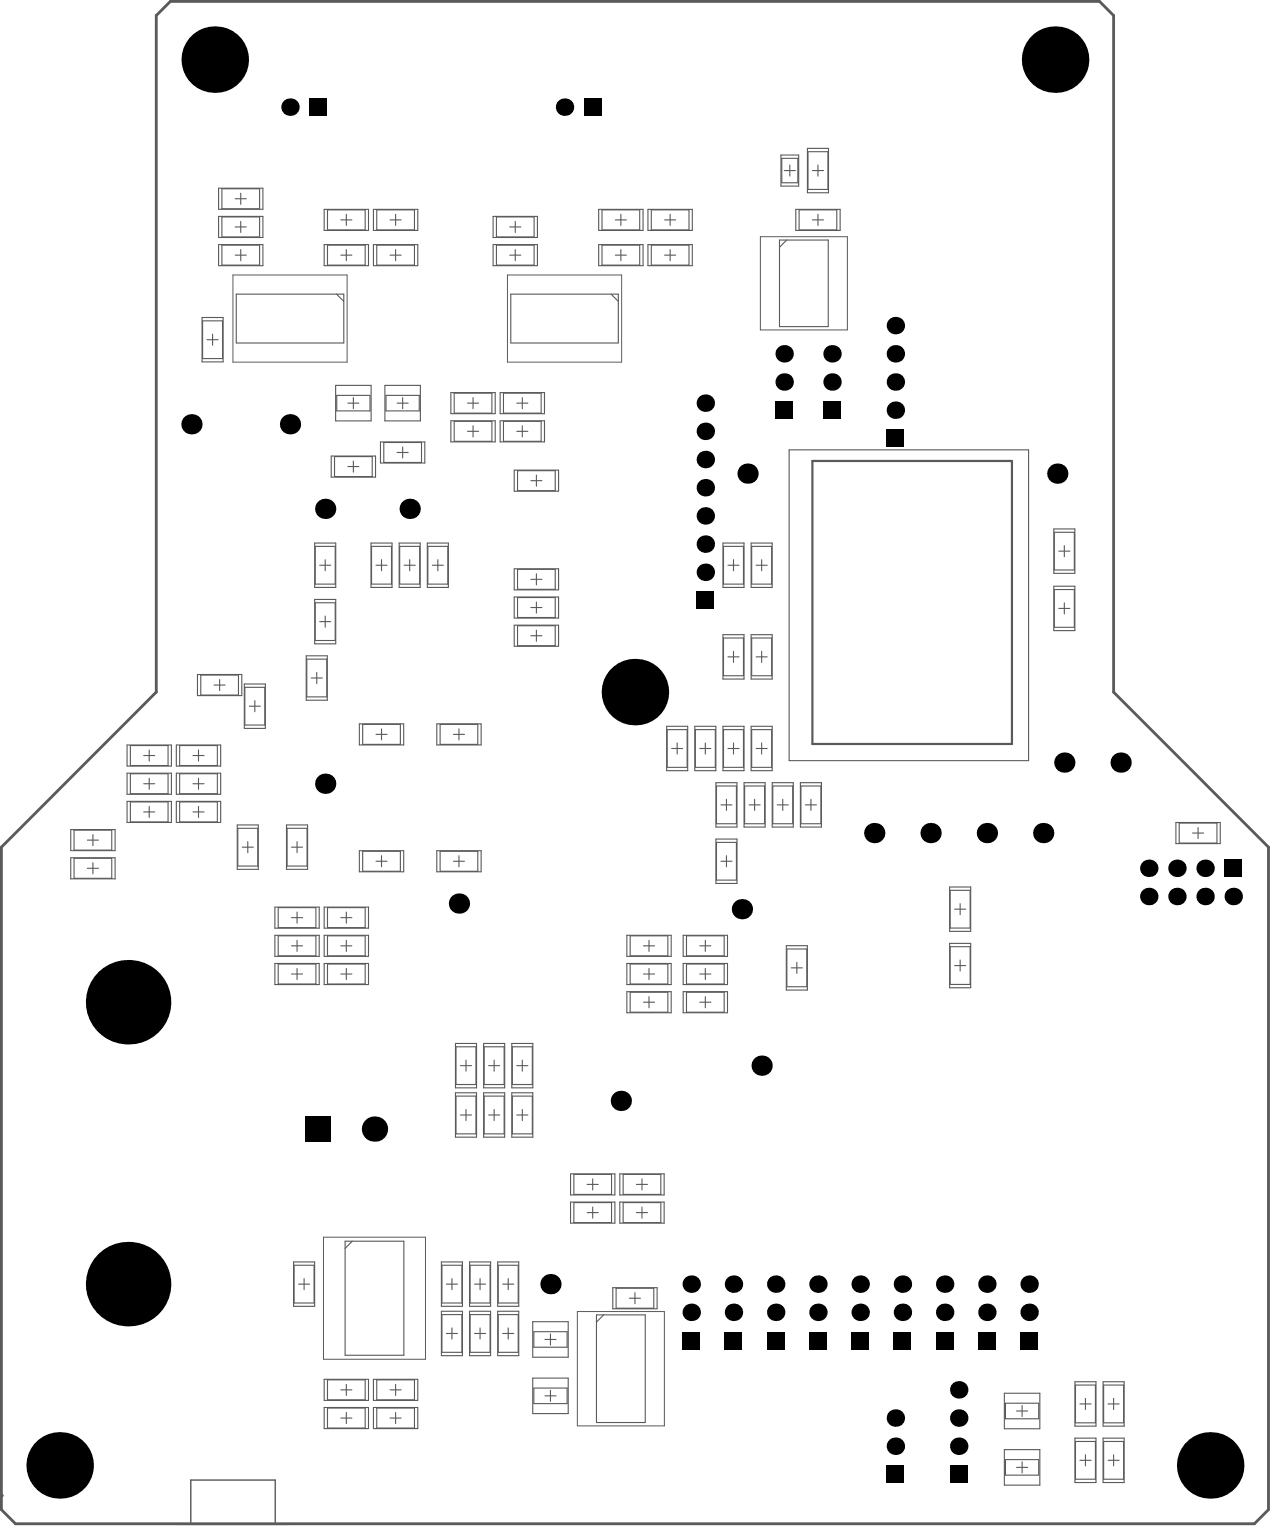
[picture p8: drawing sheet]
<svg xmlns="http://www.w3.org/2000/svg" width="382mm" height="458mm" viewBox="0 0 382 458" stroke-linecap="round" stroke-linejoin="round" font-family="sans-serif">
<g fill="none" stroke="#5a5a5a" stroke-width=".33">
<path d="M65.5 56.4h13.3v6.4h-13.3zM66.5 56.6h11.3v6h-11.3zM70.5 59.6h3.3M72.2 57.9v3.4M234.2 46.5h5.3v9.3h-5.3zM234.4 47.5h4.8v7.3h-4.8zM235.2 51.2h3.3M236.8 49.5v3.3M242.1 44.5h6.3v13.3h-6.3zM242.3 45.5h6v11.3h-6zM243.6 51.2h3.3M245.3 49.5v3.3"/>
<path d="M65.5 64.9h13.3v6.3h-13.3zM65.5 73.4h13.3v6.3h-13.3zM66.5 65.1h11.3v6h-11.3zM66.5 73.5h11.3v6h-11.3zM70.5 76.5h3.3M70.5 68.1h3.3M72.2 66.4v3.3M72.2 74.9v3.3M97.2 62.8h13.3v6.3h-13.3zM97.2 73.4h13.3v6.3h-13.3zM98.2 63h11.3v5.9h-11.3zM98.2 73.5h11.3v6h-11.3z"/>
<path d="M102.2 76.5h3.3M102.2 65.9h3.3M103.8 64.3v3.3M103.8 74.9v3.3M112 62.8h13.3v6.3h-13.3zM112 73.4h13.3v6.3h-13.3zM113 63h11.3v5.9h-11.3zM113 73.5h11.3v6h-11.3zM117 76.5h3.3M117 65.9h3.3M118.6 64.3v3.3M118.6 74.9v3.3"/>
<path d="M147.9 64.9h13.3v6.3h-13.3zM147.9 73.4h13.3v6.3h-13.3zM148.9 65.1h11.3v6h-11.3zM148.9 73.5h11.3v6h-11.3zM152.8 76.5h3.4M152.8 68.1h3.4M154.5 66.4v3.3M154.5 74.9v3.3M179.5 62.8h13.3v6.3h-13.3zM179.5 73.4h13.3v6.3h-13.3zM180.5 63h11.3v5.9h-11.3zM180.5 73.5h11.3v6h-11.3z"/>
<path d="M184.5 76.5h3.3M184.5 65.9h3.3M186.2 64.3v3.3M186.2 74.9v3.3M194.3 62.8h13.3v6.3h-13.3zM194.3 73.4h13.3v6.3h-13.3zM195.3 63h11.3v5.9h-11.3zM195.3 73.5h11.3v6h-11.3zM199.3 76.5h3.3M199.3 65.9h3.3M200.9 64.3v3.3M200.9 74.9v3.3"/>
<path d="M233.7 72h14.7v26h-14.7zM235.9 72l-2.2 2.2M238.6 62.8h13.3v6.3h-13.3zM239.6 63h11.3v5.9h-11.3zM243.6 65.9h3.3M245.3 64.3v3.3M60.6 95.2h6.3v13.3h-6.3zM60.8 96.2h5.9v11.3h-5.9zM70.8 88.2h32.3v14.7h-32.3zM100.9 88.2l2.2 2.2M153.2 88.2h32.2v14.7h-32.2zM183.2 88.2l2.2 2.2"/>
<path d="M62.1 101.9h3.3M63.7 100.2v3.3M100.6 115.6h10.7v10.6h-10.7zM101 118.6h9.9v4.6h-9.9zM106 119.2v3.4M115.4 115.6h10.7v10.6h-10.7zM115.7 118.6h10v4.6h-10zM120.7 119.2v3.4M135.2 117.7h13.3v6.4h-13.3zM136.2 117.9h11.3v6h-11.3zM141.8 119.2v3.4M150 117.7h13.3v6.4h-13.3z"/>
<path d="M151 117.9h11.3v6h-11.3zM156.6 119.2v3.4M99.3 136.8h13.3v6.3h-13.3zM100.3 136.9h11.3v6h-11.3zM104.3 139.9h3.3M104.3 120.9h3.3M106 138.3v3.3M114.1 132.5h13.3v6.4h-13.3zM115.1 132.7h11.3v6h-11.3zM119.1 120.9h3.3M119.1 135.7h3.3M120.7 134v3.4"/>
<path d="M135.2 126.2h13.3v6.3h-13.3zM136.2 126.4h11.3v6h-11.3zM140.2 120.9h3.3M140.2 129.4h3.3M141.8 127.7v3.3M150 126.2h13.3v6.3h-13.3zM151 126.4h11.3v6h-11.3zM155 120.9h3.3M155 129.4h3.3M156.6 127.7v3.3M236.6 134.9h71.8v93.2h-71.8zM154.2 141h13.3v6.3h-13.3z"/>
<path d="M155.2 141.2h11.3v6h-11.3zM159.2 144.2h3.3M160.8 142.5v3.3M316 158.6h6.3v13.4h-6.3zM316.1 159.6h6v11.4h-6zM94.4 162.9h6.3v13.3h-6.3zM94.4 179.8h6.3v13.3h-6.3zM94.5 163.9h6v11.3h-6zM95.9 169.5h3.3M97.5 167.9v3.3M111.2 162.9h6.4v13.3h-6.4zM111.4 163.9h6v11.3h-6z"/>
<path d="M112.7 169.5h3.4M114.4 167.9v3.3M119.7 162.9h6.3v13.3h-6.3zM119.9 163.9h5.9v11.3h-5.9zM121.2 169.5h3.3M122.8 167.9v3.3M128.1 162.9h6.3v13.3h-6.3zM128.3 163.9h6v11.3h-6zM129.6 169.5h3.3M131.3 167.9v3.3M154.2 170.6h13.3v6.3h-13.3zM154.2 179h13.3v6.4h-13.3z"/>
<path d="M155.2 170.8h11.3v5.9h-11.3zM155.2 179.2h11.3v6h-11.3zM159.2 173.7h3.3M160.8 172.1v3.3M216.8 162.9h6.3v13.3h-6.3zM216.9 163.9h6v11.3h-6zM218.3 169.5h3.3M219.9 167.9v3.3M225.2 162.9h6.3v13.3h-6.3zM225.4 163.9h6v11.3h-6zM226.7 169.5h3.3M228.4 167.9v3.3"/>
<path d="M316 175.8h6.3v13.3h-6.3zM316.1 176.8h6v11.3h-6zM317.5 165.3h3.3M319.1 163.6v3.4M91.8 196.7h6.3v13.3h-6.3zM92 197.7h6v11.3h-6zM94.5 180.8h6v11.3h-6zM95.9 186.4h3.3M97.5 184.8v3.3M154.2 187.5h13.3v6.3h-13.3zM155.2 187.7h11.3v6h-11.3zM159.2 182.2h3.3"/>
<path d="M159.2 190.7h3.3M160.8 180.5v3.4M160.8 189v3.3M216.8 190.3h6.3v13.4h-6.3zM216.9 191.3h6v11.4h-6zM218.3 197h3.3M219.9 195.3v3.4M225.2 190.3h6.3v13.4h-6.3zM225.4 191.3h6v11.4h-6zM226.7 197h3.3M228.4 195.3v3.4M317.5 182.5h3.3"/>
<path d="M319.1 180.8v3.3M59.2 202.3h13.3v6.3h-13.3zM60.2 202.5h11.3v6h-11.3zM64.2 205.5h3.3M65.9 203.8v3.3M73.2 205.1h6.4v13.4h-6.4zM73.4 206.1h6v11.4h-6zM74.7 211.8h3.4M76.4 210.1v3.4M93.3 203.3h3.3M95 201.7v3.3M107.8 217.1h13.2v6.3h-13.2z"/>
<path d="M108.7 217.3h11.4v5.9h-11.4zM114.4 218.6v3.3M131 217.1h13.3v6.3h-13.3zM132 217.3h11.3v5.9h-11.3zM137.6 218.6v3.3M199.9 217.8h6.3v13.3h-6.3zM200.1 218.8h5.9v11.3h-5.9zM208.3 217.8h6.3v13.3h-6.3zM208.5 218.8h6v11.3h-6zM216.8 217.8h6.3v13.3h-6.3zM216.9 218.8h6v11.3h-6zM225.2 217.8h6.3v13.3h-6.3z"/>
<path d="M225.4 218.8h6v11.3h-6zM38.1 223.4h13.3v6.4h-13.3zM38.1 231.9h13.3v6.3h-13.3zM39.1 223.6h11.3v6h-11.3zM39.1 232.1h11.3v5.9h-11.3zM43.1 235h3.3M43.1 226.6h3.3M44.7 224.9v3.4M44.7 233.4v3.3M52.9 223.4h13.3v6.4h-13.3zM52.9 231.9h13.3v6.3h-13.3zM53.9 223.6h11.3v6h-11.3z"/>
<path d="M53.9 232.1h11.3v5.9h-11.3zM57.9 235h3.3M57.9 226.6h3.3M59.5 224.9v3.4M59.5 233.4v3.3M112.7 220.3h3.4M136 220.3h3.3M201.4 224.5h3.3M203 222.8v3.3M209.8 224.5h3.4M211.5 222.8v3.3M214.7 234.7h6.3v13.3h-6.3z"/>
<path d="M214.8 235.7h6v11.3h-6zM217.8 239.7v3.4M218.3 224.5h3.3M219.9 222.8v3.3M223.1 234.7h6.3v13.3h-6.3zM223.3 235.7h6v11.3h-6zM226.3 239.7v3.4M226.7 224.5h3.3M228.4 222.8v3.3M231.6 234.7h6.3v13.3h-6.3zM231.7 235.7h6v11.3h-6zM234.7 239.7v3.4"/>
<path d="M240 234.7h6.3v13.3h-6.3zM240.2 235.7h5.9v11.3h-5.9zM243.2 239.7v3.4M21.2 248.8h13.3v6.3h-13.3zM21.2 257.2h13.3v6.4h-13.3zM22.2 249h11.3v6h-11.3zM22.2 257.4h11.3v6h-11.3zM26.2 252h3.3M27.9 250.3v3.3M27.9 258.7v3.4M38.1 240.3h13.3v6.4h-13.3zM39.1 240.5h11.3v6h-11.3z"/>
<path d="M43.1 243.5h3.3M44.7 241.8v3.4M52.9 240.3h13.3v6.4h-13.3zM53.9 240.5h11.3v6h-11.3zM57.9 243.5h3.3M59.5 241.8v3.4M71.1 247.4h6.4v13.3h-6.4zM71.3 248.4h6v11.3h-6zM72.6 254.1h3.4M74.3 252.4v3.3M85.9 247.4h6.3v13.3h-6.3zM86.1 248.4h6v11.3h-6z"/>
<path d="M87.4 254.1h3.3M89.1 252.4v3.3M107.8 255.1h13.2v6.4h-13.2zM108.7 255.3h11.4v6h-11.4zM112.7 258.3h3.4M114.4 256.6v3.4M131 255.1h13.3v6.4h-13.3zM132 255.3h11.3v6h-11.3zM136 258.3h3.3M137.6 256.6v3.4M214.7 251.6h6.3v13.4h-6.3zM214.8 252.6h6v11.4h-6z"/>
<path d="M216.2 241.4h3.3M216.2 258.3h3.3M217.8 256.6v3.4M224.6 241.4h3.3M233 241.4h3.4M241.5 241.4h3.3M352.6 246.7h13.3v6.3h-13.3zM353.6 246.8h11.3v6h-11.3zM357.6 249.8h3.3M359.2 248.2v3.3M26.2 260.4h3.3M82.4 272h13.3v6.4h-13.3z"/>
<path d="M83.4 272.2h11.3v6h-11.3zM87.4 275.2h3.3M89.1 273.5v3.4M97.2 272h13.3v6.4h-13.3zM98.2 272.2h11.3v6h-11.3zM102.2 275.2h3.3M103.8 273.5v3.4M284.7 266h6.4v13.3h-6.4zM284.9 267h6v11.3h-6zM286.2 272.7h3.4M287.9 271v3.3M82.4 289h13.3v6.3h-13.3z"/>
<path d="M82.4 280.5h13.3v6.3h-13.3zM83.4 280.7h11.3v6h-11.3zM83.4 289.1h11.3v6h-11.3zM87.4 283.7h3.3M87.4 292.1h3.3M89.1 282v3.3M89.1 290.5v3.3M97.2 280.5h13.3v6.3h-13.3zM97.2 289h13.3v6.3h-13.3zM98.2 280.7h11.3v6h-11.3zM98.2 289.1h11.3v6h-11.3zM102.2 283.7h3.3"/>
<path d="M102.2 292.1h3.3M103.8 282v3.3M103.8 290.5v3.3M188 280.5h13.3v6.3h-13.3zM188 289h13.3v6.3h-13.3zM188 297.4h13.3v6.3h-13.3zM189 280.7h11.3v6h-11.3zM189 289.1h11.3v6h-11.3zM189 297.6h11.3v6h-11.3zM192.9 283.7h3.4M192.9 292.1h3.4M194.6 282v3.3"/>
<path d="M194.6 290.5v3.3M194.6 298.9v3.3M204.8 280.5h13.3v6.3h-13.3zM204.8 289h13.3v6.3h-13.3zM204.8 297.4h13.3v6.3h-13.3zM205.8 280.7h11.3v6h-11.3zM205.8 289.1h11.3v6h-11.3zM205.8 297.6h11.3v6h-11.3zM209.8 283.7h3.4M209.8 292.1h3.4M211.5 282v3.3M211.5 290.5v3.3"/>
<path d="M211.5 298.9v3.3M235.8 283.6h6.3v13.3h-6.3zM235.9 284.6h6v11.3h-6zM237.3 290.3h3.3M238.9 288.6v3.3M284.7 282.9h6.4v13.3h-6.4zM284.9 283.9h6v11.3h-6zM286.2 289.6h3.4M287.9 287.9v3.3M136.6 312.9h6.3v13.4h-6.3zM136.7 313.9h6v11.4h-6zM138.1 319.6h3.3"/>
<path d="M139.7 317.9v3.4M145 312.9h6.3v13.4h-6.3zM145.2 313.9h6v11.4h-6zM146.5 319.6h3.3M148.2 317.9v3.4M153.5 312.9h6.3v13.4h-6.3zM153.6 313.9h6v11.4h-6zM155 319.6h3.3M156.6 317.9v3.4M192.9 300.6h3.4M209.8 300.6h3.4M136.6 327.7h6.3v13.3h-6.3z"/>
<path d="M136.7 328.7h6v11.4h-6zM138.1 334.4h3.3M139.7 332.7v3.4M145 327.7h6.3v13.3h-6.3zM145.2 328.7h6v11.4h-6zM146.5 334.4h3.3M148.2 332.7v3.4M153.5 327.7h6.3v13.3h-6.3zM153.6 328.7h6v11.4h-6zM155 334.4h3.3M156.6 332.7v3.4M171.1 352.1h13.3v6.3h-13.3z"/>
<path d="M172.1 352.2h11.3v6h-11.3zM176.1 355.2h3.3M177.7 353.5v3.4M185.8 352.1h13.3v6.3h-13.3zM186.8 352.2h11.3v6h-11.3zM190.8 355.2h3.4M192.5 353.5v3.4M88 378.5h6.3v13.3h-6.3zM88.2 379.5h6v11.3h-6zM103.5 372.2h17.6v34.3h-17.6zM105.6 372.2l-2.1 2.2M132.3 378.5h6.4v13.3h-6.4z"/>
<path d="M132.5 379.5h6v11.3h-6zM140.8 378.5h6.3v13.3h-6.3zM141 379.5h5.9v11.3h-5.9zM149.2 378.5h6.4v13.3h-6.4zM149.4 379.5h6v11.3h-6zM171.1 360.5h13.3v6.3h-13.3zM172.1 360.7h11.3v6h-11.3zM176.1 363.7h3.3M177.7 362v3.3M185.8 360.5h13.3v6.3h-13.3zM186.8 360.7h11.3v6h-11.3zM190.8 363.7h3.4"/>
<path d="M192.5 362v3.3M89.5 385.1h3.3M91.2 383.5v3.3M132.3 393.3h6.4v13.3h-6.4zM132.5 394.3h6v11.3h-6zM133.8 385.1h3.4M133.8 399.9h3.4M135.5 383.5v3.3M135.5 398.3v3.3M140.8 393.3h6.3v13.3h-6.3zM141 394.3h5.9v11.3h-5.9zM142.3 385.1h3.3"/>
<path d="M142.3 399.9h3.3M143.9 383.5v3.3M143.9 398.3v3.3M149.2 393.3h6.4v13.3h-6.4zM149.4 394.3h6v11.3h-6zM150.7 385.1h3.4M150.7 399.9h3.4M152.4 383.5v3.3M152.4 398.3v3.3M159.7 396.4h10.7v10.6h-10.7zM160.1 399.4h9.9v4.6h-9.9zM178.9 394.3h14.6v32.3h-14.6z"/>
<path d="M181 394.3l-2.1 2.2M183.7 386.2h13.3v6.3h-13.3zM184.7 386.4h11.3v5.9h-11.3zM188.7 389.3h3.3M190.4 387.7v3.3M97.2 413.7h13.3v6.3h-13.3zM98.2 413.8h11.3v6h-11.3zM102.2 416.8h3.3M103.8 415.2v3.3M112 413.7h13.3v6.3h-13.3zM113 413.8h11.3v6h-11.3zM117 416.8h3.3"/>
<path d="M118.6 415.2v3.3M159.7 413.3h10.7v10.7h-10.7zM160.1 416.3h9.9v4.7h-9.9zM163.4 418.6h3.3M163.4 401.7h3.3M165.1 400.1v3.3M165.1 417v3.3M301.2 417.8h10.6v10.7h-10.6zM322.3 414.4h6.3v13.3h-6.3zM322.5 415.4h6v11.3h-6zM325.5 419.4v3.3M330.8 414.4h6.3v13.3h-6.3z"/>
<path d="M330.9 415.4h6v11.3h-6zM333.9 419.4v3.3M97.2 422.1h13.3v6.3h-13.3zM98.2 422.3h11.3v6h-11.3zM102.2 425.3h3.3M103.8 423.6v3.3M112 422.1h13.3v6.3h-13.3zM113 422.3h11.3v6h-11.3zM117 425.3h3.3M118.6 423.6v3.3M301.2 434.8h10.6v10.6h-10.6zM301.5 420.8h10v4.7h-10z"/>
<path d="M301.5 437.7h10v4.7h-10zM304.8 423.2h3.3M306.5 421.5v3.3M306.5 438.4v3.3M322.3 431.3h6.3v13.3h-6.3zM322.5 432.3h6v11.3h-6zM323.8 438h3.3M323.8 421.1h3.3M325.5 436.3v3.3M330.8 431.3h6.3v13.3h-6.3zM330.9 432.3h6v11.3h-6zM332.3 438h3.3"/>
<path d="M332.3 421.1h3.3M333.9 436.3v3.3M304.8 440.1h3.3"/>
</g>
<path d="M228 71h26.1v28h-26.1zM69.8 82.5h34.3v26.1h-34.3zM152.2 82.5h34.2v26.1h-34.2zM97 371h30.6v36.7h-30.6zM173.1 393.3h26.1v34.3h-26.1z" fill="none" stroke="#5a5a5a" stroke-width=".3"/>
<path d="M243.6 138.2h59.8v84.9h-59.8z" fill="none" stroke="#5a5a5a" stroke-width=".66"/>
<path d="M57.2 456.6v-12.7h25.3v12.7" fill="none" stroke="#5a5a5a" stroke-width=".42"/>
<path d="M.4 448.5v4.3" fill="none" stroke="#5a5a5a" stroke-width=".84"/>
<circle cx=".4" cy="448.5" r=".42" fill="#5a5a5a"/>
<path d="M.4 448.5v-194.4l46.5-46.5v-202.9l4.2-4.3h278.6l4.2 4.3v202.9l46.4 46.5v198.7l-4.2 4.2h-371.5l-4.2-4.2" fill="none" stroke="#5a5a5a" stroke-width=".84"/>
<path d="M53 457.2h33.8" fill="none" stroke="#5a5a5a" stroke-width=".42"/>
<g fill="#000">
<circle cx="64.4" cy="17.9" r="10"/>
<circle cx="316.4" cy="17.9" r="10"/>
<circle cx="87" cy="32.1" r="2.62"/>
<circle cx="169.3" cy="32.1" r="2.62"/>
<circle cx="268.5" cy="97.7" r="2.62"/>
<circle cx="235.1" cy="106.1" r="2.62"/>
<circle cx="235.1" cy="114.6" r="2.62"/>
<circle cx="249.5" cy="106.1" r="2.62"/>
<circle cx="249.5" cy="114.6" r="2.62"/>
<circle cx="268.5" cy="114.6" r="2.62"/>
<circle cx="268.5" cy="106.1" r="2.62"/>
<circle cx="57.4" cy="127.2" r="3"/>
<circle cx="87" cy="127.2" r="3"/>
<circle cx="211.5" cy="137.8" r="2.62"/>
<circle cx="211.5" cy="129.4" r="2.62"/>
<circle cx="211.5" cy="120.9" r="2.62"/>
<circle cx="268.5" cy="123" r="2.62"/>
<circle cx="97.5" cy="152.6" r="3"/>
<circle cx="122.8" cy="152.6" r="3"/>
<circle cx="211.5" cy="154.7" r="2.62"/>
<circle cx="211.5" cy="146.3" r="2.62"/>
<circle cx="224.2" cy="142" r="3"/>
<circle cx="317" cy="142" r="3"/>
<circle cx="211.5" cy="171.6" r="2.62"/>
<circle cx="211.5" cy="163.2" r="2.62"/>
<circle cx="190.4" cy="207.6" r="10"/>
<circle cx="97.5" cy="235" r="3"/>
<circle cx="319.1" cy="228.7" r="3"/>
<circle cx="336" cy="228.7" r="3"/>
<circle cx="262.1" cy="249.8" r="3"/>
<circle cx="279" cy="249.8" r="3"/>
<circle cx="295.9" cy="249.8" r="3"/>
<circle cx="312.8" cy="249.8" r="3"/>
<circle cx="137.6" cy="271" r="3"/>
<circle cx="222.5" cy="272.7" r="3"/>
<circle cx="344.5" cy="260.4" r="2.62"/>
<circle cx="344.5" cy="268.9" r="2.62"/>
<circle cx="352.9" cy="260.4" r="2.62"/>
<circle cx="352.9" cy="268.9" r="2.62"/>
<circle cx="361.4" cy="260.4" r="2.62"/>
<circle cx="361.4" cy="268.9" r="2.62"/>
<circle cx="369.8" cy="268.9" r="2.62"/>
<circle cx="38.4" cy="300.6" r="12.7"/>
<circle cx="228.4" cy="319.6" r="3"/>
<circle cx="112.3" cy="338.6" r="3.8"/>
<circle cx="186.2" cy="330.2" r="3"/>
<circle cx="38.4" cy="385.1" r="12.7"/>
<circle cx="165.1" cy="385.1" r="3"/>
<circle cx="207.3" cy="385.1" r="2.62"/>
<circle cx="207.3" cy="393.6" r="2.62"/>
<circle cx="219.9" cy="385.1" r="2.62"/>
<circle cx="219.9" cy="393.6" r="2.62"/>
<circle cx="232.6" cy="385.1" r="2.62"/>
<circle cx="232.6" cy="393.6" r="2.62"/>
<circle cx="245.3" cy="385.1" r="2.62"/>
<circle cx="245.3" cy="393.6" r="2.62"/>
<circle cx="257.9" cy="385.1" r="2.62"/>
<circle cx="257.9" cy="393.6" r="2.62"/>
<circle cx="270.6" cy="385.1" r="2.62"/>
<circle cx="270.6" cy="393.6" r="2.62"/>
<circle cx="283.3" cy="385.1" r="2.62"/>
<circle cx="283.3" cy="393.6" r="2.62"/>
<circle cx="295.9" cy="385.1" r="2.62"/>
<circle cx="295.9" cy="393.6" r="2.62"/>
<circle cx="308.6" cy="385.1" r="2.62"/>
<circle cx="308.6" cy="393.6" r="2.62"/>
<circle cx="287.5" cy="416.8" r="2.62"/>
<circle cx="17.9" cy="439.5" r="10"/>
<circle cx="268.5" cy="425.3" r="2.62"/>
<circle cx="268.5" cy="433.7" r="2.62"/>
<circle cx="287.5" cy="425.3" r="2.62"/>
<circle cx="287.5" cy="433.7" r="2.62"/>
<circle cx="362.9" cy="439.5" r="10"/>
</g>
<g fill="#000">
<path d="M92.8 29.5h5.2v5.3h-5.2z" fill-rule="evenodd"/>
<path d="M175.1 29.5h5.2v5.3h-5.2z" fill-rule="evenodd"/>
<path d="M232.5 120.4h5.2v5.2h-5.2z" fill-rule="evenodd"/>
<path d="M246.9 120.4h5.2v5.2h-5.2z" fill-rule="evenodd"/>
<path d="M265.9 128.9h5.2v5.2h-5.2z" fill-rule="evenodd"/>
<path d="M208.9 177.5h5.2v5.2h-5.2z" fill-rule="evenodd"/>
<path d="M367.2 257.8h5.2v5.2h-5.2z" fill-rule="evenodd"/>
<path d="M91.6 334.8h7.6v7.6h-7.6z" fill-rule="evenodd"/>
<path d="M204.7 399.4h5.2v5.3h-5.2z" fill-rule="evenodd"/>
<path d="M217.3 399.4h5.3v5.3h-5.3z" fill-rule="evenodd"/>
<path d="M230 399.4h5.2v5.3h-5.2z" fill-rule="evenodd"/>
<path d="M242.6 399.4h5.3v5.3h-5.3z" fill-rule="evenodd"/>
<path d="M255.3 399.4h5.2v5.3h-5.2z" fill-rule="evenodd"/>
<path d="M268 399.4h5.2v5.3h-5.2z" fill-rule="evenodd"/>
<path d="M280.6 399.4h5.3v5.3h-5.3z" fill-rule="evenodd"/>
<path d="M293.3 399.4h5.2v5.3h-5.2z" fill-rule="evenodd"/>
<path d="M306 399.4h5.2v5.3h-5.2z" fill-rule="evenodd"/>
<path d="M265.9 439.6h5.2v5.2h-5.2z" fill-rule="evenodd"/>
<path d="M284.9 439.6h5.2v5.2h-5.2z" fill-rule="evenodd"/>
</g>
</svg>
